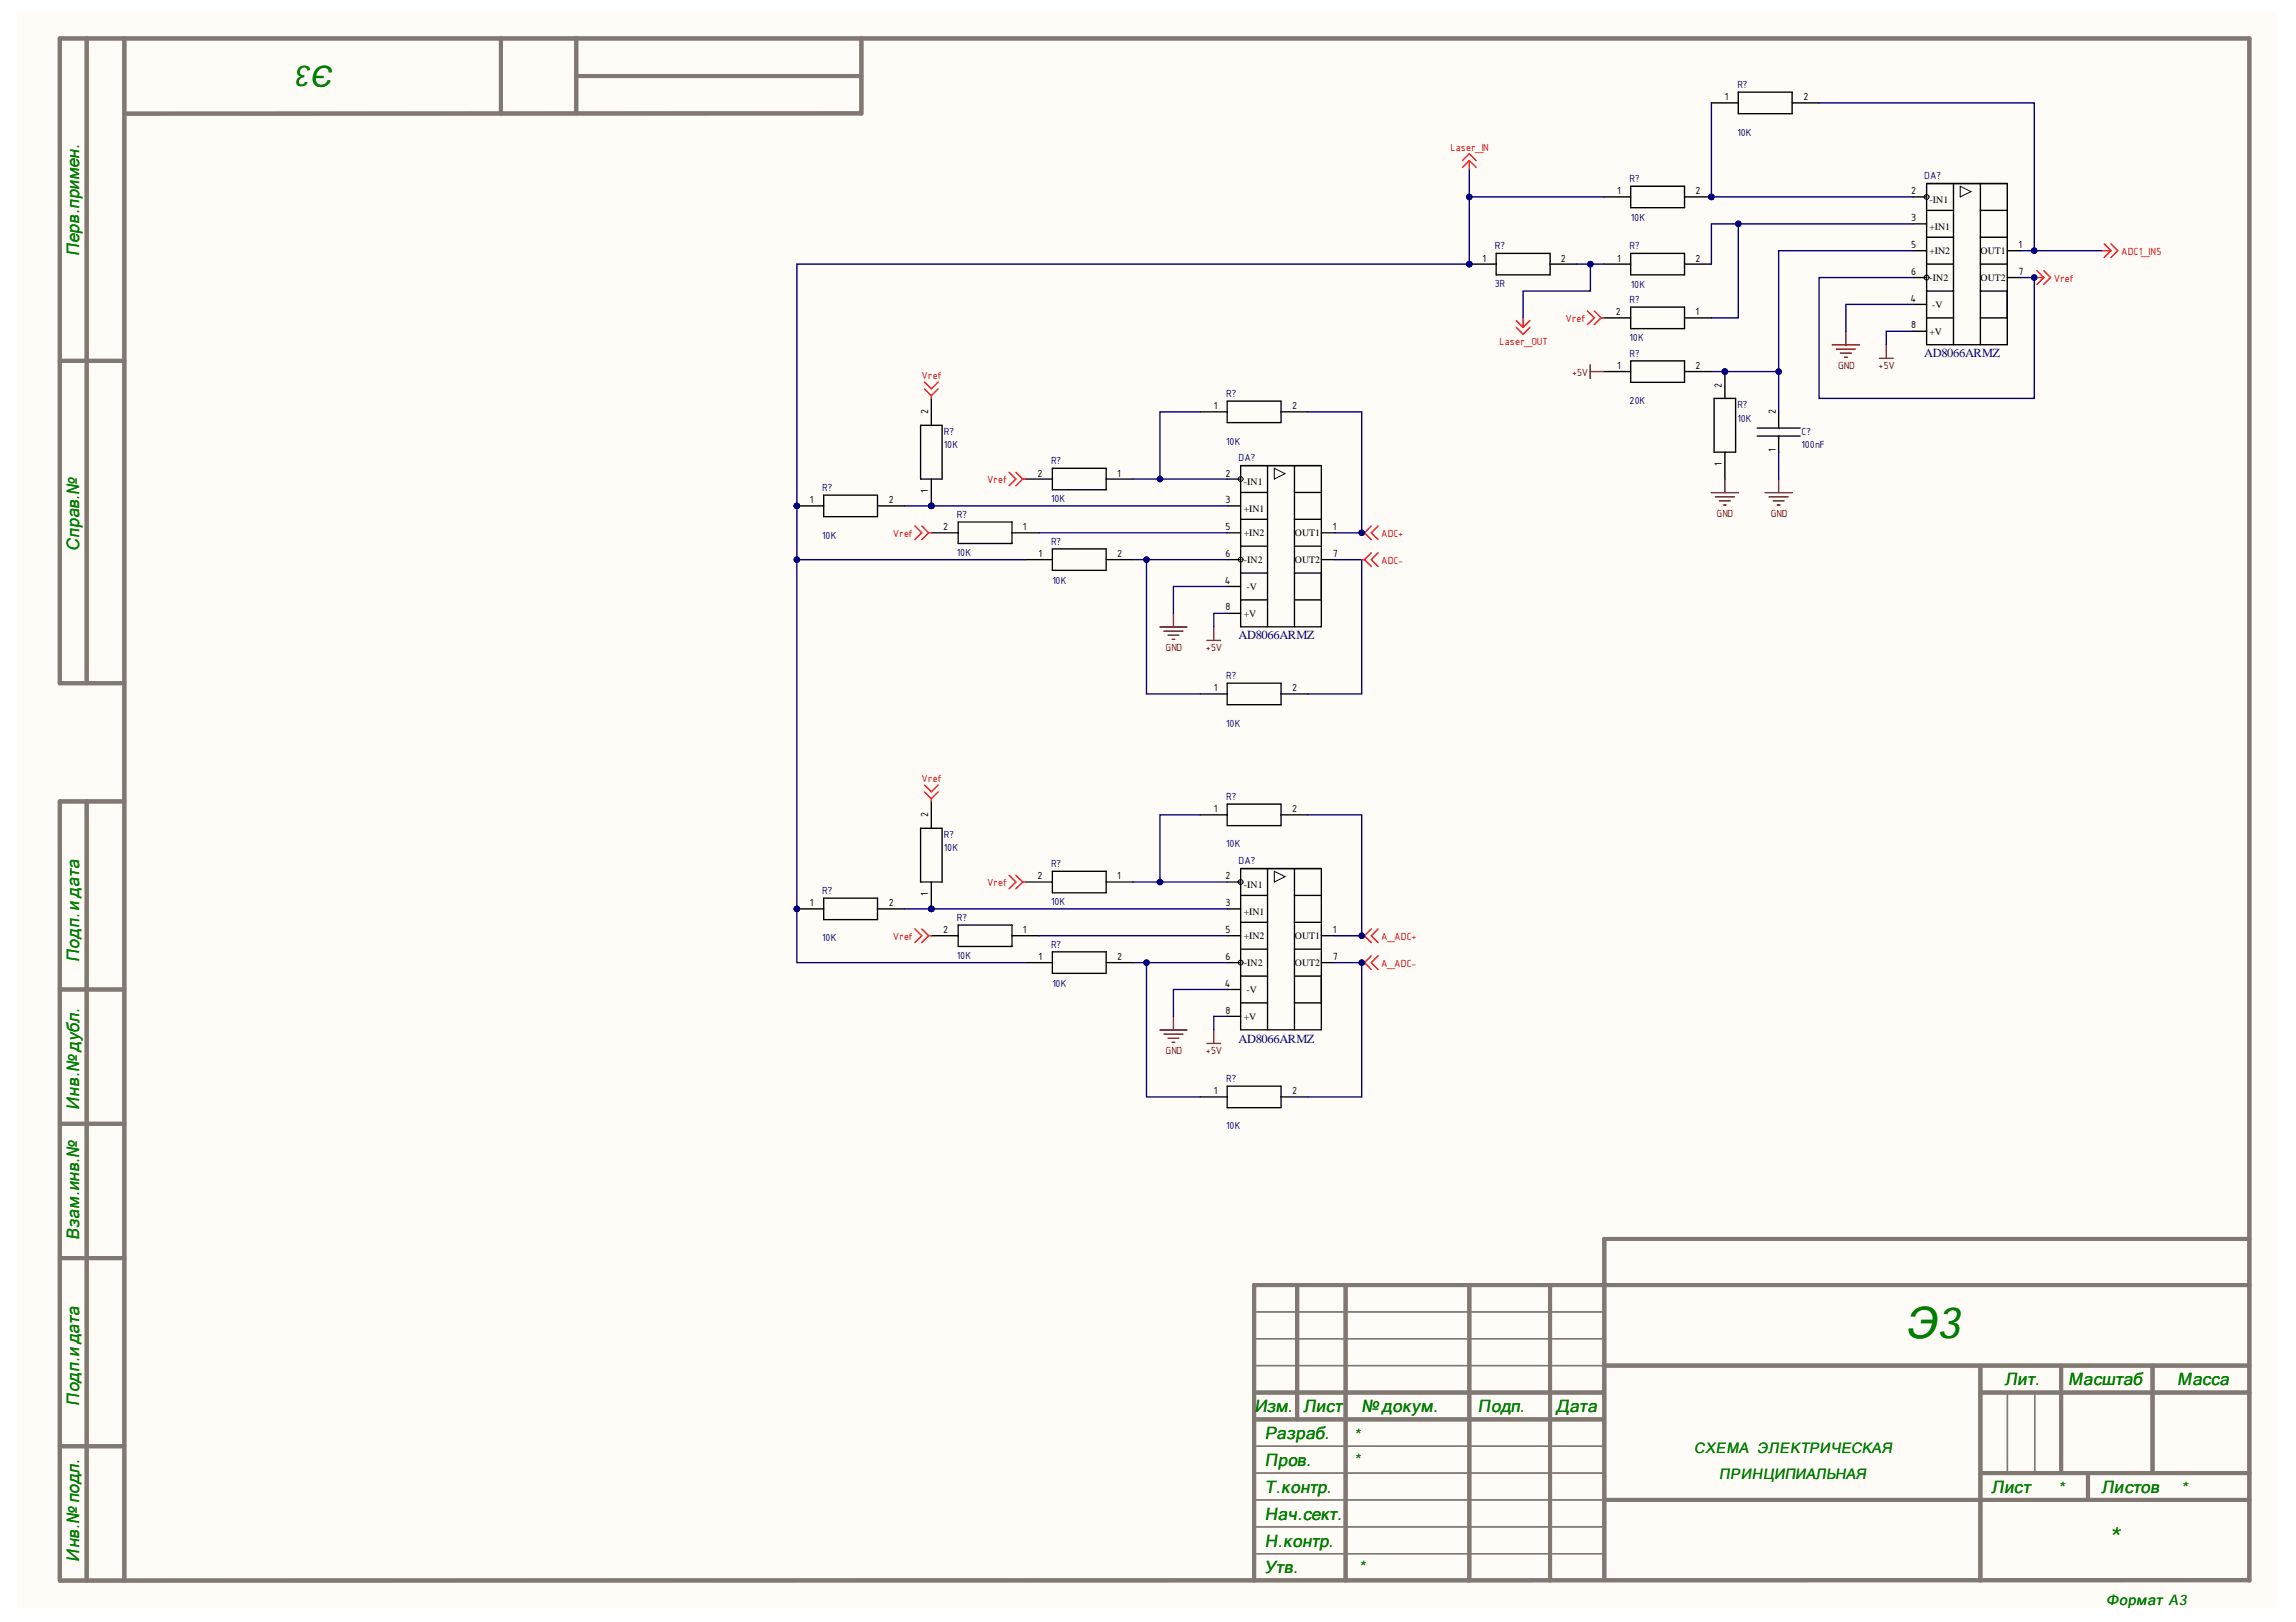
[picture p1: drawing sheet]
<svg xmlns="http://www.w3.org/2000/svg" width="297mm" height="210mm" viewBox="0 0 297 210" stroke-linecap="round" stroke-linejoin="round" font-family="sans-serif">
<defs><g id="words">
<text font-size="5.6" fill="#008000" x="246.5" y="173.2">Э3</text>
<g font-size="3.8" fill="#008000">
<text x="43.2" y="8.5" transform="rotate(-180 43.2 8.5)">Э3</text>
<text x="272.8" y="200.3">*</text>
</g>
<g font-size="2.2" fill="#008000">
<text x="10.2" y="33.2" transform="rotate(-90 10.2 33.2)">Перв.примен.</text>
<text x="10.2" y="71.3" transform="rotate(-90 10.2 71.3)">Справ.№</text>
<text x="10.2" y="124.4" transform="rotate(-90 10.2 124.4)">Подп. и дата</text>
<text x="10.2" y="143.6" transform="rotate(-90 10.2 143.6)">Инв.№ дубл.</text>
<text x="10.2" y="160.4" transform="rotate(-90 10.2 160.4)">Взам.инв.№</text>
<text x="259.4" y="179.3">Лит.</text>
<text x="267.6" y="179.3">Масштаб</text>
<text x="281.7" y="179.3">Масса</text>
<text x="10.2" y="181.9" transform="rotate(-90 10.2 181.9)">Подп.и дата</text>
<text x="162.3" y="182.7">Изм.</text>
<text x="168.6" y="182.7">Лист</text>
<text x="176.1" y="182.7">№ докум.</text>
<text x="191.2" y="182.7">Подп.</text>
<text x="201.3" y="182.7">Дата</text>
<text x="163.6" y="186.2">Разраб.</text>
<text x="163.6" y="189.7">Пров.</text>
<text x="175.1" y="186.5">*</text>
<text x="175.1" y="189.7">*</text>
<text x="163.6" y="193.2">Т.контр.</text>
<text x="163.6" y="196.7">Нач.сект.</text>
<text x="257.7" y="193.2">Лист</text>
<text x="266.3" y="193.3">*</text>
<text x="271.9" y="193.2">Листов</text>
<text x="282.2" y="193.3">*</text>
<text x="10.2" y="202.1" transform="rotate(-90 10.2 202.1)">Инв.№ подл.</text>
<text x="163.6" y="203.6">Утв.</text>
<text x="163.6" y="200.1">Н.контр.</text>
<text x="175.8" y="203.6">*</text>
</g>
<g font-size="1.9" fill="#008000">
<text x="219.2" y="188">СХЕМА ЭЛЕКТРИЧЕСКАЯ</text>
<text x="222.4" y="191.4">ПРИНЦИПИАЛЬНАЯ</text>
<text x="272.5" y="207.7">Формат A3</text>
</g>
<g font-size="1.6" fill="#000080">
<text x="249" y="46.2">AD8066ARMZ</text>
<text x="160.2" y="82.7">AD8066ARMZ</text>
<text x="160.2" y="134.9">AD8066ARMZ</text>
</g>
<g font-size="1.4" fill="#000080">
<text x="224.8" y="11.4">R?</text>
<text x="224.8" y="17.6">10K</text>
<text x="210.8" y="23.6">R?</text>
<text x="249" y="23.2">DA?</text>
<text x="211" y="28.6">10K</text>
<text x="193.4" y="32.3">R?</text>
<text x="210.8" y="32.3">R?</text>
<text x="193.4" y="37.2">3R</text>
<text x="210.8" y="39.2">R?</text>
<text x="211" y="37.3">10K</text>
<text x="210.8" y="44.1">10K</text>
<text x="210.8" y="46.2">R?</text>
<text x="158.6" y="51.4">R?</text>
<text x="210.8" y="52.3">20K</text>
<text x="224.8" y="52.8">R?</text>
<text x="122.1" y="56.3">R?</text>
<text x="122.1" y="58">10K</text>
<text x="158.6" y="57.5">10K</text>
<text x="160.2" y="59.7">DA?</text>
<text x="224.8" y="54.6">10K</text>
<text x="233.1" y="56.3">C?</text>
<text x="233.1" y="58">100nF</text>
<text x="106.4" y="63.5">R?</text>
<text x="136" y="60.1">R?</text>
<text x="136" y="65">10K</text>
<text x="106.4" y="69.7">10K</text>
<text x="123.8" y="67">R?</text>
<text x="123.8" y="71.9">10K</text>
<text x="136" y="70.5">R?</text>
<text x="136.1" y="75.5">10K</text>
<text x="158.6" y="87.9">R?</text>
<text x="158.6" y="94">10K</text>
<text x="158.6" y="103.6">R?</text>
<text x="122.1" y="108.5">R?</text>
<text x="122.1" y="110.2">10K</text>
<text x="136" y="112.2">R?</text>
<text x="158.6" y="109.7">10K</text>
<text x="160.2" y="111.8">DA?</text>
<text x="106.4" y="115.7">R?</text>
<text x="123.8" y="119.2">R?</text>
<text x="136" y="117.1">10K</text>
<text x="106.4" y="121.8">10K</text>
<text x="123.8" y="124.1">10K</text>
<text x="136" y="122.7">R?</text>
<text x="136.1" y="127.7">10K</text>
<text x="158.6" y="140.1">R?</text>
<text x="158.6" y="146.1">10K</text>
</g>
<g font-size="1.4">
<text x="223.2" y="13">1</text>
<text x="233.3" y="13">2</text>
<text x="209.2" y="25.2">1</text>
<text x="219.4" y="25.2">2</text>
<text x="247.3" y="25.2">2</text>
<text x="247.3" y="28.6">3</text>
<text x="191.8" y="33.9">1</text>
<text x="201.9" y="33.9">2</text>
<text x="209.2" y="33.9">1</text>
<text x="219.4" y="33.9">2</text>
<text x="247.3" y="32.1">5</text>
<text x="247.3" y="35.6">6</text>
<text x="261.1" y="32.1">1</text>
<text x="261.1" y="35.6">7</text>
<text x="209" y="40.8">2</text>
<text x="219.4" y="40.8">1</text>
<text x="247.2" y="39">4</text>
<text x="209.2" y="47.7">1</text>
<text x="219.4" y="47.7">2</text>
<text x="247.3" y="42.5">8</text>
<text x="120.1" y="53.6" transform="rotate(-90 120.1 53.6)">2</text>
<text x="157" y="53">1</text>
<text x="167.2" y="53">2</text>
<text x="222.7" y="50.2" transform="rotate(-90 222.7 50.2)">2</text>
<text x="229.8" y="53.6" transform="rotate(-90 229.8 53.6)">2</text>
<text x="229.8" y="58.5" transform="rotate(-90 229.8 58.5)">1</text>
<text x="104.8" y="65.1">1</text>
<text x="115" y="65.1">2</text>
<text x="120.1" y="63.8" transform="rotate(-90 120.1 63.8)">1</text>
<text x="134.2" y="61.7">2</text>
<text x="144.5" y="61.7">1</text>
<text x="158.6" y="61.7">2</text>
<text x="158.6" y="65.1">3</text>
<text x="222.7" y="60.3" transform="rotate(-90 222.7 60.3)">1</text>
<text x="122" y="68.6">2</text>
<text x="132.3" y="68.6">1</text>
<text x="158.6" y="68.6">5</text>
<text x="172.4" y="68.6">1</text>
<text x="134.4" y="72.1">1</text>
<text x="144.5" y="72.1">2</text>
<text x="158.5" y="75.5">4</text>
<text x="158.6" y="72.1">6</text>
<text x="172.4" y="72.1">7</text>
<text x="158.6" y="79">8</text>
<text x="157" y="89.5">1</text>
<text x="167.2" y="89.5">2</text>
<text x="120.1" y="105.8" transform="rotate(-90 120.1 105.8)">2</text>
<text x="157" y="105.1">1</text>
<text x="167.2" y="105.1">2</text>
<text x="134.2" y="113.8">2</text>
<text x="144.5" y="113.8">1</text>
<text x="158.6" y="113.8">2</text>
<text x="104.8" y="117.3">1</text>
<text x="115" y="117.3">2</text>
<text x="120.1" y="115.9" transform="rotate(-90 120.1 115.9)">1</text>
<text x="158.6" y="117.3">3</text>
<text x="122" y="120.7">2</text>
<text x="132.3" y="120.7">1</text>
<text x="134.4" y="124.2">1</text>
<text x="144.5" y="124.2">2</text>
<text x="158.6" y="120.7">5</text>
<text x="158.6" y="124.2">6</text>
<text x="172.4" y="120.7">1</text>
<text x="172.4" y="124.2">7</text>
<text x="158.5" y="127.7">4</text>
<text x="158.6" y="131.2">8</text>
<text x="157" y="141.6">1</text>
<text x="167.2" y="141.6">2</text>
</g>
<g font-size="1.4" fill="#f00">
<text x="187.6" y="19.5">Laser_IN</text>
<text x="274.4" y="32.9">ADC1_IN5</text>
<text x="202.5" y="41.6">Vref</text>
<text x="265.7" y="36.5">Vref</text>
<text x="194" y="44.7">Laser_OUT</text>
<text x="119.2" y="49.1">Vref</text>
<text x="127.7" y="62.5">Vref</text>
<text x="115.5" y="69.4">Vref</text>
<text x="178.7" y="69.4">ADC+</text>
<text x="178.7" y="73">ADC-</text>
<text x="119.2" y="101.2">Vref</text>
<text x="127.7" y="114.6">Vref</text>
<text x="115.5" y="121.6">Vref</text>
<text x="178.7" y="121.6">A_ADC+</text>
<text x="178.7" y="125.1">A_ADC-</text>
</g>
<g font-size="1.4" fill="#800000">
<text x="237.8" y="47.8">GND</text>
<text x="243" y="47.8">+5V</text>
<text x="203.4" y="48.7">+5V</text>
<text x="222.1" y="66.9">GND</text>
<text x="229.1" y="66.9">GND</text>
<text x="150.8" y="84.3">GND</text>
<text x="156" y="84.3">+5V</text>
<text x="150.8" y="136.4">GND</text>
<text x="156" y="136.4">+5V</text>
</g>
<g font-size="1.3">
<text x="249.6" y="26.3">-IN1</text>
<text x="249.6" y="29.7">+IN1</text>
<text x="249.6" y="32.9">+IN2</text>
<text x="256.2" y="32.9">OUT1</text>
<text x="249.6" y="36.3">-IN2</text>
<text x="250" y="39.9">-V</text>
<text x="256.2" y="36.3">OUT2</text>
<text x="249.6" y="43.3">+V</text>
<text x="160.9" y="62.8">-IN1</text>
<text x="160.9" y="66.2">+IN1</text>
<text x="160.9" y="69.4">+IN2</text>
<text x="167.5" y="69.4">OUT1</text>
<text x="160.9" y="72.9">-IN2</text>
<text x="161.3" y="76.4">-V</text>
<text x="167.5" y="72.9">OUT2</text>
<text x="160.9" y="79.8">+V</text>
<text x="160.9" y="114.9">-IN1</text>
<text x="160.9" y="118.4">+IN1</text>
<text x="160.9" y="121.6">+IN2</text>
<text x="160.9" y="125">-IN2</text>
<text x="167.5" y="125">OUT2</text>
<text x="167.5" y="121.6">OUT1</text>
<text x="160.9" y="132">+V</text>
<text x="161.3" y="128.5">-V</text>
</g>
</g></defs>
<g fill="#fffcf8">
<path d="M2.2 1.5h292.3v206.5h-292.3z" fill-rule="evenodd"/>
<path d="M2.2 1.5h292.3v206.5h-292.3z" fill-rule="evenodd"/>
</g>
<g fill="none" stroke="#827872" stroke-width=".53">
<path d="M11.2 5v83.4M16.1 5v199.5M64.8 5v9.7M74.6 5v9.7M74.6 9.8h36.8M111.4 14.7h-95.3M111.4 5v9.7M7.7 46.7h8.4M16.1 88.4h-8.4v-83.4h283.3v199.5M11.2 103.7v100.8M16.1 103.7h-8.4v100.8h283.3M7.7 128h8.4"/>
<path d="M7.7 145.4h8.4M7.7 162.8h8.4M167.8 166.3v17.4M174.1 166.3v38.2M190.1 166.3v38.2M200.5 166.3v38.2M207.5 176.7h83.5M256.2 176.7v27.8M266.6 176.7v13.9M278.5 176.7v13.9M291 160.3h-83.4v43.8M291 166.3h-128.8v38.2"/>
<path d="M7.7 187.2h8.4M162.2 183.7h45.3M162.2 180.2h45.3M207.5 194.1h83.5M256.2 180.2h34.8M256.2 190.6h34.8M270.1 190.6v3.5"/>
</g>
<path d="M162.2 176.7h45.3M162.2 169.8h45.3M162.2 173.2h45.3M162.2 197.6h45.3M162.2 190.6h45.3M162.2 194.1h45.3M162.2 187.2h45.3M259.7 180.2v10.4M263.2 180.2v10.4M162.2 201.1h45.3" fill="none" stroke="#827872" stroke-width=".18"/>
<path d="M132.7 72.4h3.4M136.1 71h7v2.8h-7zM143.1 72.4h3.5M155.3 89.8h3.5M158.8 88.4h6.9v2.8h-6.9zM165.7 89.8h3.5" fill="none" stroke="#000" stroke-width=".17"/>
<circle cx="103.1" cy="65.5" r=".35" fill="#000080"/>
<circle cx="103.1" cy="65.5" r=".35" fill="none" stroke="#000080" stroke-width=".13"/>
<path d="M103.1 65.5h3.5M106.6 64.1h6.9v2.8h-6.9z" fill="none" stroke="#000" stroke-width=".17"/>
<circle cx="103.1" cy="65.5" r=".35" fill="#000080"/>
<circle cx="103.1" cy="65.5" r=".35" fill="none" stroke="#000080" stroke-width=".13"/>
<path d="M155.3 53.3h3.5M158.8 51.9h6.9v2.8h-6.9zM165.7 53.3h3.5M113.5 65.5h3.5" fill="none" stroke="#000" stroke-width=".17"/>
<path d="M207.5 34.2h3.5M211 32.8h6.9v2.8h-6.9zM217.9 34.2h3.5" fill="none" stroke="#000" stroke-width=".18"/>
<circle cx="221.4" cy="25.5" r=".35" fill="#000080"/>
<circle cx="221.4" cy="25.5" r=".35" fill="none" stroke="#000080" stroke-width=".13"/>
<path d="M207.5 25.5h3.5M211 24.1h6.9v2.8h-6.9zM217.9 25.5h3.5" fill="none" stroke="#000" stroke-width=".18"/>
<circle cx="221.4" cy="25.5" r=".35" fill="#000080"/>
<circle cx="221.4" cy="25.5" r=".35" fill="none" stroke="#000080" stroke-width=".13"/>
<path d="M221.4 13.3h3.5M224.9 11.9h7v2.8h-7zM231.9 13.3h3.4" fill="none" stroke="#000" stroke-width=".18"/>
<path d="M120.5 68.9h3.5M124 67.6h6.9v2.7h-6.9zM130.9 68.9h3.5M132.7 62h3.4M136.1 60.6h7v2.8h-7zM143.1 62h3.5" fill="none" stroke="#000" stroke-width=".17"/>
<circle cx="223.1" cy="48.1" r=".35" fill="#000080"/>
<circle cx="223.1" cy="48.1" r=".35" fill="none" stroke="#000080" stroke-width=".13"/>
<path d="M221.8 51.6h2.7v6.9h-2.7zM223.2 48.1v3.5M223.2 58.5v3.5" fill="none" stroke="#000" stroke-width=".18"/>
<circle cx="223.1" cy="48.1" r=".35" fill="#000080"/>
<circle cx="223.1" cy="48.1" r=".35" fill="none" stroke="#000080" stroke-width=".13"/>
<g fill="none" stroke="#000" stroke-width=".18">
<path d="M211 39.7h6.9v2.8h-6.9zM247.5 32.4h1.8M247.5 25.5h1.8M247.5 29h1.8M247.5 39.4h1.8M247.5 35.9h1.8M249.3 23.8h10.4v20.8h-10.4zM249.3 27.2h3.4M249.3 30.7h3.4M249.3 34.2h3.4M249.3 37.7h3.4M252.7 23.8v20.8"/>
<path d="M256.2 23.8v20.8M256.2 27.2h3.5M256.2 30.7h3.5M256.2 34.2h3.5M256.2 37.7h3.5M259.7 32.4h1.7M259.7 35.9h1.7M207.5 41.1h3.5M217.9 41.1h3.5M247.5 42.9h1.8M249.3 41.1h3.4M256.2 41.1h3.5"/>
</g>
<g fill="none" stroke="#000" stroke-width=".13">
<path d="M253.6 24.1l1.4 .7-1.4 .7zM164.9 60.6l1.3 .7-1.3 .7z"/>
<circle cx="249.2" cy="35.9" r=".31"/>
<circle cx="249.2" cy="25.5" r=".31"/>
<circle cx="160.5" cy="62" r=".31"/>
<circle cx="160.5" cy="72.4" r=".31"/>
</g>
<g fill="none" stroke="#000" stroke-width=".17">
<path d="M158.8 68.9h1.7M158.8 62h1.7M158.8 65.5h1.7M158.8 75.9h1.7M158.8 72.4h1.7M158.8 79.4h1.7M160.5 60.3h10.4v20.8h-10.4zM160.5 63.7h3.5M160.5 67.2h3.5M160.5 70.7h3.5M160.5 74.2h3.5M160.5 77.6h3.5"/>
<path d="M164 60.3v20.8M167.5 60.3v20.8M167.5 63.7h3.4M167.5 67.2h3.4M167.5 70.7h3.4M167.5 74.2h3.4M167.5 77.6h3.4M170.9 68.9h1.8M170.9 72.4h1.8"/>
</g>
<path d="M205.4 40.2l.9 .9-.9 .9M206.3 40.2l.8 .9M207.1 41.1l-.8 .9M207.1 41.1h.4" fill="none" stroke="#f00" stroke-width=".18"/>
<circle cx="190.1" cy="34.2" r=".35" fill="#000080"/>
<circle cx="190.1" cy="34.2" r=".35" fill="none" stroke="#000080" stroke-width=".13"/>
<path d="M190.1 34.2h3.5M193.6 32.8h6.9v2.8h-6.9z" fill="none" stroke="#000" stroke-width=".18"/>
<circle cx="190.1" cy="34.2" r=".35" fill="#000080"/>
<circle cx="190.1" cy="34.2" r=".35" fill="none" stroke="#000080" stroke-width=".13"/>
<path d="M200.5 34.2h3.5M207.5 48.1h3.5M211 46.7h6.9v2.8h-6.9zM217.9 48.1h3.5M227.3 56.4h5.6M227.3 55.4h5.6M230.1 53.3v2.1M230.1 56.4v2.1" fill="none" stroke="#000" stroke-width=".18"/>
<g fill="none" stroke="#800000" stroke-width=".18">
<path d="M237 44.6h3.6M237.6 45.2h2.4M238.1 45.7h1.4M238.6 46.2h.4M238.8 42.9v1.7M243.1 46.4h1.8M244 44.6v1.8M221.4 63.8h3.5M221.9 64.3h2.5M222.4 64.8h1.5M223 65.4h.3M223.2 62v1.8"/>
<path d="M228.3 63.8h3.6M228.9 64.3h2.4M229.4 64.8h1.4M229.9 65.4h.4M230.1 62v1.8"/>
</g>
<path d="M151.8 79.4v1.7M150 81.1h3.6M150.6 81.7h2.4M151.1 82.2h1.4M151.6 82.7h.4M156.1 82.9h1.8M157 81.1v1.8" fill="none" stroke="#800000" stroke-width=".17"/>
<circle cx="120.5" cy="65.5" r=".35" fill="#000080"/>
<circle cx="120.5" cy="65.5" r=".35" fill="none" stroke="#000080" stroke-width=".13"/>
<path d="M119.1 55h2.8v7h-2.8zM120.5 62v3.5" fill="none" stroke="#000" stroke-width=".17"/>
<circle cx="120.5" cy="65.5" r=".35" fill="#000080"/>
<circle cx="120.5" cy="65.5" r=".35" fill="none" stroke="#000080" stroke-width=".13"/>
<path d="M120.5 51.6v3.4M132.7 124.6h3.4M136.1 123.2h7v2.8h-7zM143.1 124.6h3.5M155.3 142h3.5M158.8 140.6h6.9v2.7h-6.9zM165.7 142h3.5" fill="none" stroke="#000" stroke-width=".17"/>
<path d="M119.6 49.4l.9 .9 .9-.9M119.6 50.3l.9 .9M120.5 51.2v.4M121.4 50.3l-.9 .9M118.4 68.1l.9 .8-.9 .9M119.3 68.1l.8 .8M120.1 68.9l-.8 .9M120.1 68.9h.4M130.5 61.1l.9 .9-.9 .9M131.4 61.1l.9 .9M132.3 62l-.9 .9M132.3 62h.4" fill="none" stroke="#f00" stroke-width=".17"/>
<circle cx="103.1" cy="117.6" r=".35" fill="#000080"/>
<circle cx="103.1" cy="117.6" r=".35" fill="none" stroke="#000080" stroke-width=".13"/>
<path d="M103.1 117.6h3.5M106.6 116.2h6.9v2.8h-6.9z" fill="none" stroke="#000" stroke-width=".17"/>
<circle cx="103.1" cy="117.6" r=".35" fill="#000080"/>
<circle cx="103.1" cy="117.6" r=".35" fill="none" stroke="#000080" stroke-width=".13"/>
<g fill="none" stroke="#000" stroke-width=".17">
<path d="M113.5 117.6h3.5M124 119.7h6.9v2.8h-6.9zM132.7 114.1h3.4M136.1 112.8h7v2.7h-7zM143.1 114.1h3.5M155.3 105.4h3.5M158.8 117.6h1.7M158.8 104.1h6.9v2.7h-6.9zM158.8 114.1h1.7M160.5 112.4h10.4v20.9h-10.4zM160.5 115.9h3.5M160.5 119.4h3.5"/>
<path d="M164 112.4v20.9M165.7 105.4h3.5M167.5 112.4v20.9M167.5 115.9h3.4M167.5 119.4h3.4M120.5 121.1h3.5M130.9 121.1h3.5M158.8 121.1h1.7M158.8 128h1.7M158.8 124.6h1.7M158.8 131.5h1.7M160.5 122.8h3.5"/>
<path d="M160.5 126.3h3.5M160.5 129.8h3.5M167.5 122.8h3.4M167.5 126.3h3.4M167.5 129.8h3.4M170.9 121.1h1.8M170.9 124.6h1.8"/>
</g>
<g fill="none" stroke="#000" stroke-width=".13">
<path d="M164.9 112.8l1.3 .6-1.3 .7z"/>
<circle cx="160.5" cy="114.1" r=".31"/>
<circle cx="160.5" cy="124.6" r=".31"/>
</g>
<path d="M150 133.3h3.6M150.6 133.8h2.4M151.1 134.4h1.4M151.6 134.9h.4M151.8 131.5v1.8M156.1 135h1.8M157 133.3v1.7" fill="none" stroke="#800000" stroke-width=".17"/>
<circle cx="120.5" cy="117.6" r=".35" fill="#000080"/>
<circle cx="120.5" cy="117.6" r=".35" fill="none" stroke="#000080" stroke-width=".13"/>
<path d="M119.1 107.2h2.8v6.9h-2.8zM120.5 114.1v3.5" fill="none" stroke="#000" stroke-width=".17"/>
<circle cx="120.5" cy="117.6" r=".35" fill="#000080"/>
<circle cx="120.5" cy="117.6" r=".35" fill="none" stroke="#000080" stroke-width=".13"/>
<path d="M120.5 103.7v3.5" fill="none" stroke="#000" stroke-width=".17"/>
<path d="M119.6 101.6l.9 .9 .9-.9M119.6 102.5l.9 .9M120.5 103.4v.3M121.4 102.5l-.9 .9M130.5 113.3l.9 .8-.9 .9M131.4 113.3l.9 .8M132.3 114.1l-.9 .9M132.3 114.1h.4M118.4 120.2l.9 .9-.9 .9M119.3 120.2l.8 .9M120.1 121.1l-.8 .9M120.1 121.1h.4" fill="none" stroke="#f00" stroke-width=".17"/>
<path d="M263.2 35.9h1.2M263.5 35l.9 .9M264.4 35.9l-.9 .9M264.4 35l.9 .9-.9 .9" fill="none" stroke="#f00" stroke-width=".18"/>
<circle cx="263.2" cy="35.9" r=".35" fill="#000080"/>
<circle cx="263.2" cy="35.9" r=".35" fill="none" stroke="#000080" stroke-width=".13"/>
<path d="M189.2 20.8l.9-.9 .9 .9M190.1 20.8l-.9 .9M190.1 20.8l.9 .9M190.1 20.8v1.2M271.9 32.4h1.2M272.2 31.6l.9 .8M273.1 32.4l-.9 .9M273.1 31.6l.9 .8-.9 .9M196.2 41.5l.8 .9M196.2 42.4l.8 .9 .9-.9M197 41.1v1.3M197.9 41.5l-.9 .9" fill="none" stroke="#f00" stroke-width=".18"/>
<path d="M230.1 58.5v3.5" fill="none" stroke="#000080" stroke-width=".18"/>
<path d="M103.1 72.4v52.2h29.6" fill="none" stroke="#000080" stroke-width=".17"/>
<circle cx="103.1" cy="72.4" r=".35" fill="#000080"/>
<circle cx="103.1" cy="72.4" r=".35" fill="none" stroke="#000080" stroke-width=".13"/>
<circle cx="103.1" cy="117.6" r=".35" fill="#000080"/>
<circle cx="103.1" cy="117.6" r=".35" fill="none" stroke="#000080" stroke-width=".13"/>
<path d="M207.5 25.5h-17.4v8.7h-87v38.2h29.6" fill="none" stroke="#000080" stroke-width=".18"/>
<circle cx="190.1" cy="25.5" r=".35" fill="#000080"/>
<circle cx="190.1" cy="25.5" r=".35" fill="none" stroke="#000080" stroke-width=".13"/>
<circle cx="190.1" cy="34.2" r=".35" fill="#000080"/>
<circle cx="190.1" cy="34.2" r=".35" fill="none" stroke="#000080" stroke-width=".13"/>
<circle cx="103.1" cy="65.5" r=".35" fill="#000080"/>
<circle cx="103.1" cy="65.5" r=".35" fill="none" stroke="#000080" stroke-width=".13"/>
<circle cx="103.1" cy="72.4" r=".35" fill="#000080"/>
<circle cx="103.1" cy="72.4" r=".35" fill="none" stroke="#000080" stroke-width=".13"/>
<path d="M117 117.6h3.5" fill="none" stroke="#000080" stroke-width=".17"/>
<circle cx="120.5" cy="117.6" r=".35" fill="#000080"/>
<circle cx="120.5" cy="117.6" r=".35" fill="none" stroke="#000080" stroke-width=".13"/>
<path d="M117 65.5h3.5" fill="none" stroke="#000080" stroke-width=".17"/>
<circle cx="120.5" cy="65.5" r=".35" fill="#000080"/>
<circle cx="120.5" cy="65.5" r=".35" fill="none" stroke="#000080" stroke-width=".13"/>
<path d="M120.5 117.6h38.3" fill="none" stroke="#000080" stroke-width=".17"/>
<circle cx="120.5" cy="117.6" r=".35" fill="#000080"/>
<circle cx="120.5" cy="117.6" r=".35" fill="none" stroke="#000080" stroke-width=".13"/>
<path d="M120.5 65.5h38.3" fill="none" stroke="#000080" stroke-width=".17"/>
<circle cx="120.5" cy="65.5" r=".35" fill="#000080"/>
<circle cx="120.5" cy="65.5" r=".35" fill="none" stroke="#000080" stroke-width=".13"/>
<path d="M134.4 68.9h24.4M134.4 121.1h24.4M146.6 124.6h12.2" fill="none" stroke="#000080" stroke-width=".17"/>
<circle cx="148.3" cy="124.6" r=".35" fill="#000080"/>
<circle cx="148.3" cy="124.6" r=".35" fill="none" stroke="#000080" stroke-width=".13"/>
<path d="M146.6 114.1h3.5" fill="none" stroke="#000080" stroke-width=".17"/>
<circle cx="150.1" cy="114.1" r=".35" fill="#000080"/>
<circle cx="150.1" cy="114.1" r=".35" fill="none" stroke="#000080" stroke-width=".13"/>
<path d="M146.6 72.4h12.2" fill="none" stroke="#000080" stroke-width=".17"/>
<circle cx="148.3" cy="72.4" r=".35" fill="#000080"/>
<circle cx="148.3" cy="72.4" r=".35" fill="none" stroke="#000080" stroke-width=".13"/>
<path d="M146.6 62h3.5" fill="none" stroke="#000080" stroke-width=".17"/>
<circle cx="150.1" cy="62" r=".35" fill="#000080"/>
<circle cx="150.1" cy="62" r=".35" fill="none" stroke="#000080" stroke-width=".13"/>
<path d="M148.3 124.6v17.4h7" fill="none" stroke="#000080" stroke-width=".17"/>
<circle cx="148.3" cy="124.6" r=".35" fill="#000080"/>
<circle cx="148.3" cy="124.6" r=".35" fill="none" stroke="#000080" stroke-width=".13"/>
<path d="M148.3 72.4v17.4h7" fill="none" stroke="#000080" stroke-width=".17"/>
<circle cx="148.3" cy="72.4" r=".35" fill="#000080"/>
<circle cx="148.3" cy="72.4" r=".35" fill="none" stroke="#000080" stroke-width=".13"/>
<path d="M155.3 105.4h-5.2v8.7h8.7" fill="none" stroke="#000080" stroke-width=".17"/>
<circle cx="150.1" cy="114.1" r=".35" fill="#000080"/>
<circle cx="150.1" cy="114.1" r=".35" fill="none" stroke="#000080" stroke-width=".13"/>
<path d="M155.3 53.3h-5.2v8.7h8.7" fill="none" stroke="#000080" stroke-width=".17"/>
<circle cx="150.1" cy="62" r=".35" fill="#000080"/>
<circle cx="150.1" cy="62" r=".35" fill="none" stroke="#000080" stroke-width=".13"/>
<path d="M158.8 75.9h-7v3.5M158.8 79.4h-1.8v1.7M158.8 128h-7v3.5M158.8 131.5h-1.8v1.8" fill="none" stroke="#000080" stroke-width=".17"/>
<path d="M172.7 124.6h3.5v17.4h-7" fill="none" stroke="#000080" stroke-width=".18"/>
<circle cx="176.2" cy="124.6" r=".35" fill="#000080"/>
<circle cx="176.2" cy="124.6" r=".35" fill="none" stroke="#000080" stroke-width=".13"/>
<path d="M169.2 105.4h7v15.7h-3.5" fill="none" stroke="#000080" stroke-width=".18"/>
<circle cx="176.2" cy="121.1" r=".35" fill="#000080"/>
<circle cx="176.2" cy="121.1" r=".35" fill="none" stroke="#000080" stroke-width=".13"/>
<path d="M169.2 53.3h7v15.7h-3.5M172.7 72.4h3.5v17.4h-7" fill="none" stroke="#000080" stroke-width=".18"/>
<circle cx="176.2" cy="68.9" r=".35" fill="#000080"/>
<circle cx="176.2" cy="68.9" r=".35" fill="none" stroke="#000080" stroke-width=".13"/>
<path d="M205.8 34.2v3.5h-8.8v3.4" fill="none" stroke="#000080" stroke-width=".18"/>
<circle cx="205.7" cy="34.2" r=".35" fill="#000080"/>
<circle cx="205.7" cy="34.2" r=".35" fill="none" stroke="#000080" stroke-width=".13"/>
<path d="M204 34.2h3.5" fill="none" stroke="#000080" stroke-width=".18"/>
<circle cx="205.7" cy="34.2" r=".35" fill="#000080"/>
<circle cx="205.7" cy="34.2" r=".35" fill="none" stroke="#000080" stroke-width=".13"/>
<path d="M247.5 32.4h-17.4v15.7h-8.7" fill="none" stroke="#000080" stroke-width=".18"/>
<circle cx="223.1" cy="48.1" r=".35" fill="#000080"/>
<circle cx="223.1" cy="48.1" r=".35" fill="none" stroke="#000080" stroke-width=".13"/>
<circle cx="230.1" cy="48.1" r=".35" fill="#000080"/>
<circle cx="230.1" cy="48.1" r=".35" fill="none" stroke="#000080" stroke-width=".13"/>
<path d="M224.9 29v12.1h-3.5" fill="none" stroke="#000080" stroke-width=".18"/>
<circle cx="224.9" cy="29" r=".35" fill="#000080"/>
<circle cx="224.9" cy="29" r=".35" fill="none" stroke="#000080" stroke-width=".13"/>
<path d="M247.5 29h-26.1v5.2" fill="none" stroke="#000080" stroke-width=".18"/>
<circle cx="224.9" cy="29" r=".35" fill="#000080"/>
<circle cx="224.9" cy="29" r=".35" fill="none" stroke="#000080" stroke-width=".13"/>
<path d="M221.4 13.3v12.2h26.1" fill="none" stroke="#000080" stroke-width=".18"/>
<circle cx="221.4" cy="25.5" r=".35" fill="#000080"/>
<circle cx="221.4" cy="25.5" r=".35" fill="none" stroke="#000080" stroke-width=".13"/>
<path d="M247.5 35.9h-12.2v15.7h27.9v-15.7h-1.8" fill="none" stroke="#000080" stroke-width=".18"/>
<circle cx="263.2" cy="35.9" r=".35" fill="#000080"/>
<circle cx="263.2" cy="35.9" r=".35" fill="none" stroke="#000080" stroke-width=".13"/>
<path d="M235.3 13.3h27.9v19.1h-1.8" fill="none" stroke="#000080" stroke-width=".18"/>
<circle cx="263.2" cy="32.4" r=".35" fill="#000080"/>
<circle cx="263.2" cy="32.4" r=".35" fill="none" stroke="#000080" stroke-width=".13"/>
<path d="M247.5 39.4h-8.7v3.5M263.2 32.4h8.7M247.5 42.9h-3.5v1.7" fill="none" stroke="#000080" stroke-width=".18"/>
<circle cx="263.2" cy="32.4" r=".35" fill="#000080"/>
<circle cx="263.2" cy="32.4" r=".35" fill="none" stroke="#000080" stroke-width=".13"/>
<path d="M190.1 22v3.5" fill="none" stroke="#000080" stroke-width=".18"/>
<circle cx="190.1" cy="25.5" r=".35" fill="#000080"/>
<circle cx="190.1" cy="25.5" r=".35" fill="none" stroke="#000080" stroke-width=".13"/>
<path d="M230.1 48.1v5.2" fill="none" stroke="#000080" stroke-width=".18"/>
<circle cx="230.1" cy="48.1" r=".35" fill="#000080"/>
<circle cx="230.1" cy="48.1" r=".35" fill="none" stroke="#000080" stroke-width=".13"/>
<path d="M205.7 47.2v1.8M205.7 48.1h1.8" fill="none" stroke="#800000" stroke-width=".18"/>
<path d="M176.2 69h.3M176.5 69l.9 .8M177.4 68.1l-.9 .9M178.3 68.1l-.9 .9 .9 .8" fill="none" stroke="#f00" stroke-width=".18"/>
<circle cx="176.2" cy="68.9" r=".35" fill="#000080"/>
<circle cx="176.2" cy="68.9" r=".35" fill="none" stroke="#000080" stroke-width=".13"/>
<path d="M176.2 72.4h.3M176.5 72.4l.9 .9M177.4 71.5l-.9 .9M178.3 71.5l-.9 .9 .9 .9M176.2 121.1h.3M176.5 121.1l.9 .9M177.4 120.2l-.9 .9M178.3 120.2l-.9 .9 .9 .9" fill="none" stroke="#f00" stroke-width=".18"/>
<circle cx="176.2" cy="121.1" r=".35" fill="#000080"/>
<circle cx="176.2" cy="121.1" r=".35" fill="none" stroke="#000080" stroke-width=".13"/>
<path d="M176.2 124.6h.3M176.5 124.6l.9 .9M177.4 123.7l-.9 .9M178.3 123.7l-.9 .9 .9 .9" fill="none" stroke="#f00" stroke-width=".18"/>
<circle cx="176.2" cy="124.6" r=".35" fill="#000080"/>
<circle cx="176.2" cy="124.6" r=".35" fill="none" stroke="#000080" stroke-width=".13"/>
<use href="#words"/>
</svg>
